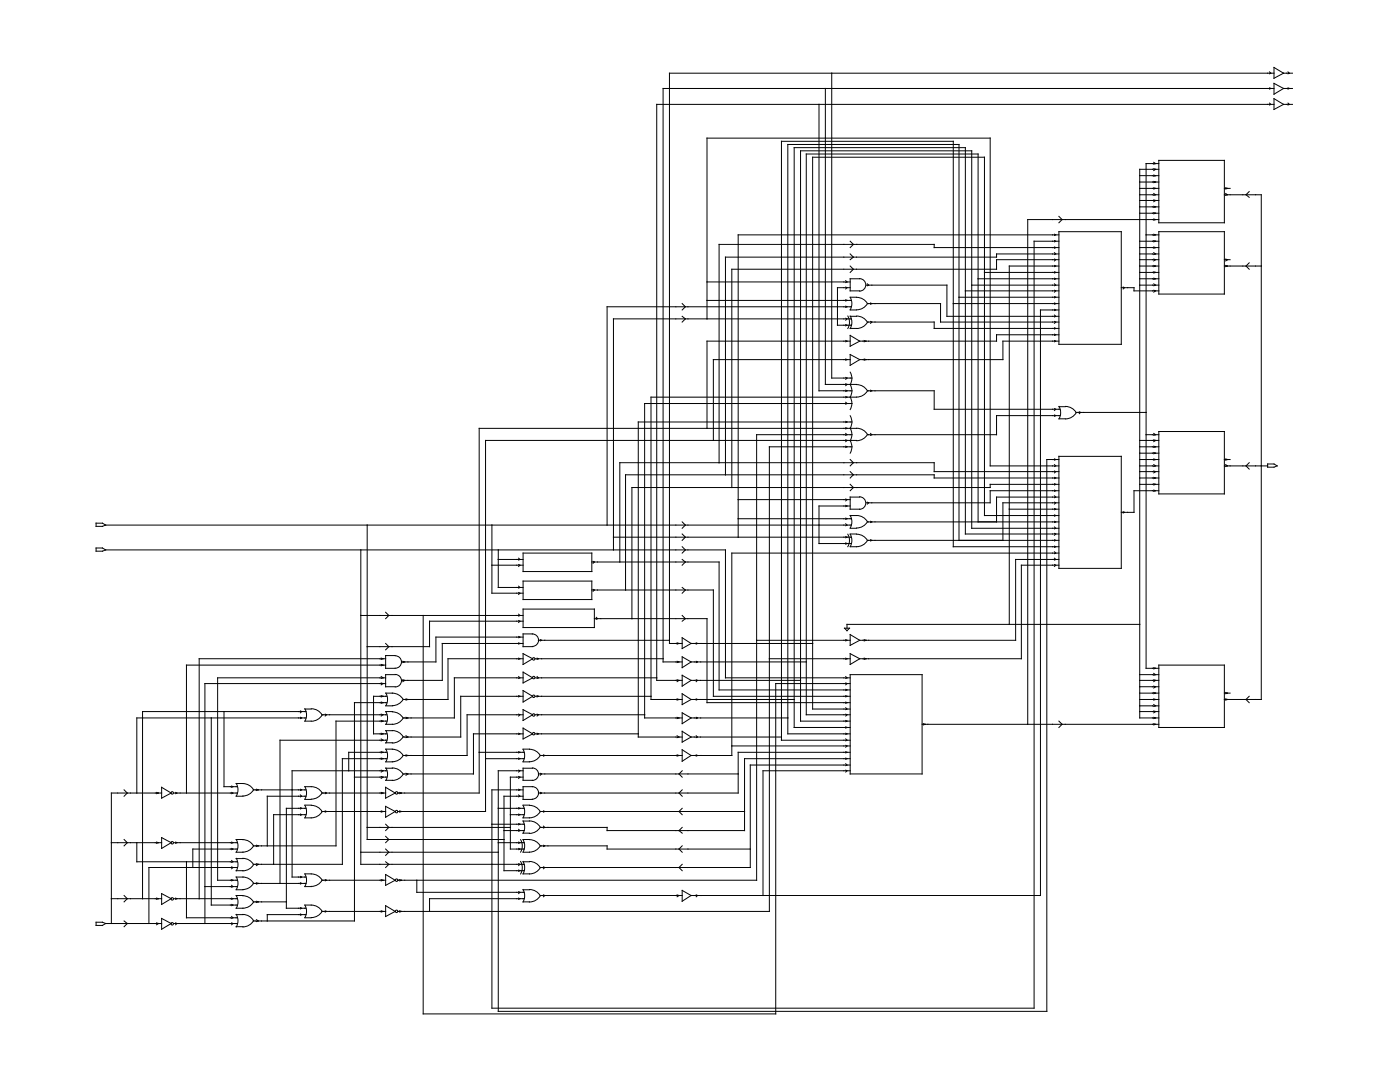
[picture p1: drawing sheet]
<svg xmlns="http://www.w3.org/2000/svg" width="279mm" height="216mm" viewBox="0 0 279 216" stroke-linecap="round" stroke-linejoin="round" font-family="sans-serif">
<g fill="none" stroke="#000" stroke-width=".2">
<path d="M164.7 17.7v59h6.2M166 14.6v60.8h4.1M253.4 17.5l.2 .2-.2 .1M253.4 14.4l.2 .2-.2 .1M254.3 16.6l1.9 1.1-1.9 1.1zM254.3 13.5l1.9 1.1-1.9 1zM254.3 19.7l1.9 1.1-1.9 1zM254.3 17.7h-122v114.4h3.8M254.3 14.6h-120.7v113.8h2.5M256.2 17.7h1.7M256.2 14.6h1.7M257 14.4l.3 .2-.3 .1"/>
<path d="M257 17.5l.3 .2-.3 .1M163.4 20.8v57.2h6.7M227.5 38.9h3.8M227.5 37.6h3.8M227.5 35.1h3.8M227.5 36.3h3.8M230.3 32.4l.3 .2-.3 .2M230.3 33.7l.3 .1-.3 .2M230.3 34.9l.3 .2-.3 .1M230.3 36.2l.3 .1-.3 .1M230.3 37.5l.3 .1-.3 .1M230.3 38.6l.3 .3-.3 .1"/>
<path d="M230.3 39.9l.3 .1-.3 .3M231.3 32h13v12.4h-13zM231.3 33.8h-3.8v109.5h3.8M231.3 32.6h-2.6v100.8h2.6M244.3 38.9h7.4v100.7h-7.4M244.3 37.6h1.2M244.6 37.5l.4 .1-.4 .1M244.6 38.6l.4 .3-.4 .1M249.3 38.2l-.6 .7 .6 .5M253.4 20.6l.2 .2-.2 .2M254.3 20.8h-123.2v115h5M256.2 20.8h1.7"/>
<path d="M257 20.6l.3 .2-.3 .2M141.1 59.9h28.8M141.1 56.3h28.6M168.8 56l.2 .3-.2 .1M168.8 57.3l.2 .1-.2 .3M168.8 59.8l.2 .1-.2 .2M169.7 57.4h-2.6v7.5h2.8M169.7 48.1l.6 .7-.6 .6M169.7 50.7l.6 .6-.6 .5M169.7 53.1l.6 .6-.6 .7M170.9 59.3h-1.2a2.49 2.49 0 0 1 0 2.5M171 59.3a2.48 2.48 0 0 1 2.1 1.3 2.49 2.49 0 0 1-2.1 1.2"/>
<path d="M171.5 55.6a1.24 1.24 0 0 1 1.3 1.2 1.24 1.24 0 0 1-1.3 1.3M171.6 55.6h-1.9v2.4h1.9M172.8 56.9h16.2v6.2h22.3M173.1 56.6l.3 .3-.3 .1M191.4 59.3h19.9M192.7 58h18.6M193.9 56.9h17.4M195.2 55.6h16.1M196.5 54.4h14.8M210.4 57.9l.3 .1-.3 .3M210.4 46.7l.3 .2-.3 .1M210.4 48l.3 .1-.3 .2"/>
<path d="M210.4 49.3l.3 .1-.3 .1M210.4 50.4l.3 .3-.3 .1M210.4 51.7l.3 .1-.3 .3M210.4 53l.3 .1-.3 .1M210.4 54.2l.3 .2-.3 .1M210.4 55.5l.3 .1-.3 .2M210.4 56.6l.3 .3-.3 .1M210.4 59.2l.3 .1-.3 .1M211.3 46.2h12.5v22.5h-12.5zM211.3 48.1h-4.9v153.1h-108.2v-43.6h6.2M211.3 53.1h-9.9v71.5M211.3 49.4h-24.9v-.6h-42.9v43.5"/>
<path d="M211.3 50.7h-12.4v.6h-54.1v43.4M211.3 51.8h-12.4v1.9h-52.8v43.6M211.3 43.2l.7 .6-.7 .6M211.3 46.9h-64v60.3M223.8 57.4h2.5v.6h5M224.2 57.3l.2 .1-.2 .3M227.5 55.6h3.8M227.5 53.1h3.8M227.5 56.9h3.8M227.5 42.5h3.8M227.5 51.8h3.8M227.5 48.1h3.8"/>
<path d="M227.5 49.4h3.8M227.5 50.7h3.8M227.5 54.4h3.8M227.5 40h3.8M227.5 41.3h3.8M228.7 46.9h2.6M230.3 42.4l.3 .1-.3 .2M230.3 43.7l.3 .1-.3 .1M230.3 46.7l.3 .2-.3 .1M230.3 48l.3 .1-.3 .2M230.3 49.3l.3 .1-.3 .1M230.3 50.4l.3 .3-.3 .1"/>
<path d="M230.3 51.7l.3 .1-.3 .3M230.3 53l.3 .1-.3 .1M230.3 54.2l.3 .2-.3 .1M230.3 55.5l.3 .1-.3 .2M230.3 56.6l.3 .3-.3 .1M230.3 57.9l.3 .1-.3 .3M230.3 41.1l.3 .2-.3 .1M231.3 46.2h13v12.5h-13zM231.3 43.8h-26.2v100.7M244.3 53.1h7.4M244.3 51.8h1.2M244.6 51.7l.4 .1-.4 .3"/>
<path d="M244.6 53l.4 .1-.4 .1M249.3 52.5l-.6 .6 .6 .6M136.1 63.1l.7 .5-.7 .7M136.1 60.6l.7 .6-.7 .6M141.1 63.6v-36h56.5v65.4h13.7M168.8 61.1l.2 .1-.2 .1M168.8 63.5l.2 .1-.2 .3M168.8 64.8l.2 .1-.2 .1M168.8 75.3l.2 .1-.2 .3M168.8 76.6l.2 .1-.2 .3M168.8 77.9l.2 .1-.2 .1M168.8 79.1l.2 .1-.2 .2"/>
<path d="M168.8 67.9l.2 .2-.2 .1M168.8 71.6l.2 .2-.2 .1M169.2 63.1a2.49 2.49 0 0 1 0 2.5M169.7 66.9l1.9 1.2-1.9 1zM169.7 70.7l1.9 1.1-1.9 1.1zM169.7 61.8h1.2M169.7 63.1h1.2M169.7 65.5h1.2M169.7 68.1h-28.6v17.4M169.7 71.8h-27.3v16.1M169.7 63.1a2.49 2.49 0 0 1 0 2.5M169.7 74.3a2.49 2.49 0 0 1 0 2.4 2.49 2.49 0 0 1 0 2.5 2.49 2.49 0 0 1 0 2.5"/>
<path d="M169.9 61.2h-48.7v43.6M169.9 63.6h-47.5v46.1M170.9 79.2h-41v60.4h6.2M171 63.1a2.48 2.48 0 0 1 2.1 1.2 2.49 2.49 0 0 1-2.1 1.3M171 76.7a2.48 2.48 0 0 1 2.1 1.3 2.49 2.49 0 0 1-2.1 1.2M172.5 67.9l.3 .2-.3 .1M172.5 71.6l.3 .2-.3 .1M173.1 60.6h14.6v3.7h23.6M173.1 64.3h13.3v1.2h24.9M173.1 78h13.3v3.7h25.2M173.7 60.5l.3 .1-.3 .1M173.7 64.1l.3 .2-.3 .2"/>
<path d="M173.7 77.9l.3 .1-.3 .1M190.2 60.6h21.1M210.4 64.1l.3 .2-.3 .2M210.4 60.5l.3 .1-.3 .1M210.4 61.7l.3 .1-.3 .2M210.4 62.9l.3 .2-.3 .1M210.4 65.4l.3 .1-.3 .2M210.4 66.7l.3 .1-.3 .1M210.4 67.9l.3 .2-.3 .1M211.3 61.8h-3.7v116.9h-69.7M211.3 66.8h-12.4v1.3h-27.3M211.3 68.1h-11.1v3.7h-28.6"/>
<path d="M147.3 99.7h22.4M168.8 99.6l.2 .1-.2 .2M168.8 84.1l.2 .1-.2 .1M168.8 85.3l.2 .2-.2 .1M168.8 86.5l.2 .2-.2 .2M168.8 87.8l.2 .1-.2 .2M168.8 89l.2 .2-.2 .1M168.8 80.3l.2 .2-.2 .1M169.7 91.7l.6 .6-.6 .7M169.7 94.1l.6 .6-.6 .7M169.7 96.6l.6 .7-.6 .6M169.7 83a2.49 2.49 0 0 1 0 2.5 2.49 2.49 0 0 1 0 2.4 2.49 2.49 0 0 1 0 2.5"/>
<path d="M170.1 80.5h-41.4v62.8h7.4M170.1 89.2h-16.6v92.7h-74.1M170.1 86.7h-19.1v88.9h-71.6M170.1 84.2h-42.7v62.9h8.7M170.9 87.9h-74v74h-17.5M170.9 85.5h-75.3v72.7h-16.2M171 85.5a2.48 2.48 0 0 1 2.1 1.2 2.49 2.49 0 0 1-2.1 1.2M171.5 99.1a1.24 1.24 0 0 1 1.3 1.3 1.24 1.24 0 0 1-1.3 1.2M171.6 99.2h-1.9v2.4h1.9M173.7 86.5l.3 .2-.3 .2M210.4 91.6l.3 .1-.3 .1M210.4 92.7l.3 .3-.3 .1"/>
<path d="M210.4 94l.3 .1-.3 .3M210.4 95.3l.3 .1-.3 .1M210.4 96.5l.3 .1-.3 .2M210.4 97.8l.3 .1-.3 .1M210.4 98.9l.3 .3-.3 .1M210.4 81.5l.3 .2-.3 .2M210.4 82.8l.3 .1-.3 .2M211.3 91.1h12.5v22.3h-12.5zM211.3 99.2h-12.4v4.9M211.3 81.2h1.3M211.3 91.7h-2.4v110.1h-109.5v-48h5M211.3 94.1h-24.9v-1.8h-62.7v19.8"/>
<path d="M211.3 95.4h-24.9v-.7h-61.6v23M211.3 96.6h-13.7v.7h-71.5v26.1M211.3 97.9h-13.7v2.4h-24.8M211.3 81.1a2.49 2.49 0 0 1 0 2.5h1.3M211.6 82.9h-12.7v3.8h-25.8M212.6 81.1a2.48 2.48 0 0 1 2.2 1.2 2.49 2.49 0 0 1-2.2 1.3M214.8 82.3h13.9M215.4 82.2l.2 .1-.2 .3M227.5 87.9h3.8M227.5 89.2h3.8M227.5 93h3.8M227.5 91.7h3.8"/>
<path d="M227.5 94.1h3.8M227.5 95.4h3.8M227.5 96.6h3.8M227.5 90.4h3.8M228.7 86.7h2.6M230.3 86.5l.3 .2-.3 .2M230.3 87.8l.3 .1-.3 .2M230.3 89l.3 .2-.3 .1M230.3 90.3l.3 .1-.3 .2M230.3 91.6l.3 .1-.3 .1M230.3 92.7l.3 .3-.3 .1M230.3 94l.3 .1-.3 .3"/>
<path d="M230.3 95.3l.3 .1-.3 .1M230.3 96.5l.3 .1-.3 .2M230.3 97.8l.3 .1-.3 .1M231.3 86.1h13v12.5h-13zM231.3 97.9h-5v4.3h-2.5M244.3 93h8.7M244.3 91.7h1.2M244.6 91.6l.4 .1-.4 .1M244.6 92.7l.4 .3-.4 .1M249.3 92.3l-.6 .7 .6 .6M253 92.6h1.3l.6 .4-.6 .2h-1.3zM19.2 104.4h1.2l.7 .4-.7 .2h-1.2z"/>
<path d="M19.2 109.3h1.2l.7 .4-.7 .3h-1.2zM21.1 104.8h148.8M21.1 109.7h123.7v25.6h24.9M72 109.7v62.8h32.6M73.3 104.8v62.7h27.3M98.2 112.8h6.2M98.2 104.8v13.6h6.2M99.4 111.6h5M99.4 109.7v7.5h5M103.5 111.4l.3 .2-.3 .2M103.5 112.6l.3 .2-.3 .2M103.5 117l.3 .2-.3 .1"/>
<path d="M103.5 118.2l.3 .2-.3 .2M104.4 110.4h13.7v3.6h-13.7zM104.4 116h13.7v3.6h-13.7zM118.1 117.7h24.3v21.2h27.3M118.1 112.1h25.4v25.6h26.2M118.4 112l.2 .1-.2 .3M118.4 117.6l.2 .1-.2 .3M122.4 107.2h47.5M136.1 109.1l.7 .6-.7 .7M136.1 106.6l.7 .6-.7 .6M136.1 104.1l.7 .7-.7 .6M136.1 111.6l.7 .5-.7 .7"/>
<path d="M136.1 117.2l.7 .5-.7 .7M147.3 103.5h22.6M168.8 100.8l.2 .2-.2 .1M168.8 103.4l.2 .1-.2 .1M168.8 104.5l.2 .3-.2 .1M168.8 107.1l.2 .1-.2 .1M168.8 108.3l.2 .2-.2 .1M169.2 106.6a2.49 2.49 0 0 1 0 2.5M169.7 105.4h1.2M169.7 109.1h1.2M169.7 101h-6.3v7.5h6.5M170.9 102.9h-1.2a2.49 2.49 0 0 1 0 2.5"/>
<path d="M170.9 106.6h-1.2a2.49 2.49 0 0 1 0 2.5M171 102.9a2.48 2.48 0 0 1 2.1 1.2 2.49 2.49 0 0 1-2.1 1.3M171 106.6a2.48 2.48 0 0 1 2.1 1.2 2.49 2.49 0 0 1-2.1 1.3M173.1 104.1h38.2M173.1 107.8h38.2M173.1 100.2l.3 .1-.3 .3M173.7 104l.3 .1-.3 .2M173.7 107.7l.3 .1-.3 .2M191.4 107.8v-79h-34.2v117.6h12.5M195.2 104.1v-73.4h-34.3v111.9h8.8M201.4 101.6h9.9M210.4 100.2l.3 .1-.3 .3"/>
<path d="M210.4 101.5l.3 .1-.3 .1M210.4 102.7l.3 .2-.3 .1M210.4 104l.3 .1-.3 .2M210.4 105.2l.3 .2-.3 .1M210.4 106.4l.3 .2-.3 .2M210.4 107.7l.3 .1-.3 .2M210.4 109l.3 .1-.3 .1M210.4 110.1l.3 .3-.3 .1M210.4 111.4l.3 .2-.3 .2M210.4 112.6l.3 .2-.3 .2M211.3 106.6h-18.6v-77.1h-34.2v115.7h11.2M211.3 110.4h-65.2v40.3h-8.2"/>
<path d="M211.3 102.9h-14.8v-71.5h-34.3v110.1h7.5M211.3 105.4h-17.4v-75.3h-34.1v113.8h9.9M211.3 109.1h-21.1v-80.9h-34.2v119.5h13.7M211.3 111.6h-8.6v16.2h-31.1M211.3 112.8h-7.5v18.6h-32.2M211.3 100.3h-11.1v7.5M224.2 102.1l.2 .1-.2 .2M72 122.8h32.4M76.1 138.8l.4 .1-.4 .2M76.1 135l.4 .3-.4 .1M76.1 136.3l.4 .1-.4 .3M76.1 131.3l.4 .1-.4 .2"/>
<path d="M76.1 132.6l.4 .1-.4 .1M77 132.7h-39.8v25.5M77 135.3h-33.6v40.3h4M77 138.3h1.4M77 131.4h-37.2v47.9M77 122.2l.6 .6-.6 .6M77 128.4l.6 .6-.6 .7M77 136.4h-36.1v47.9M77 138.3a2.49 2.49 0 0 1 0 2.5M77.2 138.9h-2.7v7.5h2.7M78.3 138.3a2.48 2.48 0 0 1 2.2 1.3 2.49 2.49 0 0 1-2.2 1.2M78.9 130.8h-1.9v2.6h1.9"/>
<path d="M78.9 134.6a1.24 1.24 0 0 1 1.2 1.2 1.24 1.24 0 0 1-1.2 1.3l-1.9-.1v-2.4h1.9M78.9 130.9a1.24 1.24 0 0 1 1.2 1.2 1.24 1.24 0 0 1-1.2 1.2M80.4 135.6l.4 .2-.4 .2M80.4 132l.4 .1-.4 .1M81 139.4l.4 .2-.4 .1M84.5 122.8v79.5h70.3v-65.9h14.9M103.5 122.6l.3 .2-.3 .1M103.5 138.8l.3 .1-.3 .2M103.5 135l.3 .3-.3 .1M103.5 131.3l.3 .1-.3 .2M103.5 127l.3 .1-.3 .2M103.5 128.3l.3 .1-.3 .1"/>
<path d="M103.5 123.8l.3 .2-.3 .2M104.4 121.5h14.2v3.7h-14.2zM104.4 130.4l1.9 1-1.9 1.2zM104.4 134.1l1.9 1.2-1.9 1zM104.4 137.8l1.9 1.1-1.9 1.2zM104.4 135.3h-13.7v8h-10.2M104.4 138.9h-12.5v8.2h-11.4M104.4 131.4h-15v8.2h-8.9M104.4 124h-18.7v5h-12.4M104.4 128.4h-16.1v7.4h-8.2M104.4 127.1h-17.4v5h-6.9M106.2 126.5a1.24 1.24 0 0 1 1.3 1.2 1.24 1.24 0 0 1-1.3 1.3"/>
<path d="M106.3 126.5h-1.9v2.5h1.9M106.8 138.9h23.1M106.8 131.4h25.5M106.8 135.3h24.3M107.2 138.8l.2 .1-.2 .2M107.2 135l.2 .3-.2 .1M107.2 131.3l.2 .1-.2 .2M107.4 127.8h26.2M107.8 127.6l.3 .2-.3 .1M118.6 123.4h22.5v16.8h28.6M119 123.2l.3 .2-.3 .2M135.1 128.3l.4 .1-.4 .1"/>
<path d="M135.1 132l.4 .1-.4 .1M135.1 135.6l.4 .2-.4 .2M135.1 139.4l.4 .2-.4 .1M136.1 127.3l1.8 1.1-1.8 1zM136.1 131.1l1.8 1-1.8 1.1zM136.1 134.7l1.8 1.1-1.8 1.1zM136.1 138.4l1.8 1.2-1.8 1zM136.1 122.8l.7 .6-.7 .6M137.9 139.6h20.6M137.9 128.4h24.3M137.9 132.1h23M137.9 135.8h21.9"/>
<path d="M138.9 128.3l.3 .1-.3 .1M138.9 132l.3 .1-.3 .1M138.9 135.6l.3 .2-.3 .2M138.9 139.4l.3 .2-.3 .1M151 127.8h18.7M153.5 131.4h16.2M168.5 125.3h1l-.5 .6zM168.8 127.6l.2 .2-.2 .1M168.8 131.3l.2 .1-.2 .2M168.8 135l.2 .3-.2 .1M168.8 136.3l.2 .1-.2 .3M168.8 137.5l.2 .2-.2 .1"/>
<path d="M168.8 138.8l.2 .1-.2 .2M169.7 126.6l1.9 1.2-1.9 1zM169.7 130.4l1.9 1-1.9 1.2zM169.7 134.6h14.3v19.8h-14.3zM172.5 127.6l.3 .2-.3 .1M172.5 131.3l.3 .1-.3 .2M227.5 134.6h3.8M227.5 124.6h-58.5v.7M227.5 138.3h3.8M227.5 139.6h3.8M227.5 137h3.8M227.5 135.8h3.8"/>
<path d="M230.3 133.2l.3 .2-.3 .1M230.3 134.4l.3 .2-.3 .1M230.3 135.6l.3 .2-.3 .2M230.3 136.9l.3 .1-.3 .3M230.3 138.2l.3 .1-.3 .1M230.3 139.4l.3 .2-.3 .1M231.3 132.7h13v12.5h-13zM244.3 138.3h1.2M244.6 138.2l.4 .1-.4 .1M244.6 139.4l.4 .2-.4 .1M249.3 138.9l-.6 .7 .6 .6M24.8 157.6l.6 .6-.6 .7"/>
<path d="M31.2 158.1l.4 .1-.4 .2M32.3 157.1l1.9 1.1-1.9 1.1zM32.3 158.2h-10.1v26.1M34.7 158.2h12.7M35.1 158.1l.2 .1-.2 .2M42.2 143.3v37.3h5.2M44.7 142v15h2.7M46.2 158.1l.3 .1-.3 .2M46.2 156.8l.3 .2-.3 .1M47.1 156.3h1.4M47.1 158.9h1.4M47.2 156.3a2.49 2.49 0 0 1 0 2.5"/>
<path d="M48.5 156.3a2.48 2.48 0 0 1 2.1 1.3 2.49 2.49 0 0 1-2.1 1.2M50.5 157.6h10.6M51.2 157.5l.4 .1-.4 .1M59.9 143.1l.3 .2-.3 .1M59.9 141.9l.3 .1-.3 .2M59.9 157.5l.3 .1-.3 .1M59.9 158.6l.3 .3-.3 .1M60.8 159.5h1.3M60.8 141.5h1.3M60.8 141.4a2.49 2.49 0 0 1 0 2.5 3.4 3.4 0 0 0 3.2-.8l.3-.4 12.9-.1M61.1 142h-32.7v37.3M61.1 143.3h-33.8v14.9"/>
<path d="M61.1 158.9h-7.8v9.9M62.1 141.4a2.48 2.48 0 0 1 2.2 1.3M64.3 158.2h12.7M64.3 158.2a2.49 2.49 0 0 1-2.2 1.3M64.3 158.2a2.48 2.48 0 0 0-2.2-1.2h-1.3a2.49 2.49 0 0 1 0 2.5M64.9 142.5l.3 .1-.3 .3M64.9 158.1l.3 .1-.3 .2M70.7 155.1h6.5M76.1 158.1l.4 .1-.4 .2M76.1 153.7l.4 .1-.4 .3M76.1 154.9l.4 .2-.4 .2M76.1 150l.4 .1-.4 .1"/>
<path d="M76.1 151.3l.4 .1-.4 .1M76.1 146.3l.4 .1-.4 .2M76.1 147.4l.4 .3-.4 .1M76.1 142.5l.4 .1-.4 .3M76.1 143.8l.4 .1-.4 .1M76.1 140.1l.4 .1-.4 .1M77 153.3h1.4M77 155.7h1.4M77 142h1.4M77 157.1l1.9 1.1-1.9 1.1zM77 149.5h1.4M77 152h1.4"/>
<path d="M77 145.8h1.4M77 148.2h1.4M77 144.5h1.4M77 140.8h1.4M77 153.2a2.49 2.49 0 0 1 0 2.5M77 149.5a2.49 2.49 0 0 1 0 2.5M77 145.8a2.49 2.49 0 0 1 0 2.5M77 142a2.49 2.49 0 0 1 0 2.5M77.2 143.9h-10.1v24.9h-16.6M77.2 151.4h-8.9v21.1h-17.8M77.2 140.2h-6.5v43.6h-20.2M77.2 150.1h-7.6v3.7"/>
<path d="M77.2 153.8h-18.9v21.2h2.8M77.2 147.7h-21.3v28.6M78.3 153.2a2.48 2.48 0 0 1 2.2 1.3 2.49 2.49 0 0 1-2.2 1.2M78.3 149.5a2.48 2.48 0 0 1 2.2 1.3M78.3 145.8a2.48 2.48 0 0 1 2.2 1.2 2.49 2.49 0 0 1-2.2 1.3M78.3 142a2.48 2.48 0 0 1 2.2 1.3 2.49 2.49 0 0 1-2.2 1.2M79.8 158.1l.3 .1-.3 .2M80.5 150.8a2.49 2.49 0 0 1-2.2 1.2M81 154.3l.4 .1-.4 .3M81 150.6l.4 .1-.4 .2M81 146.8l.4 .3-.4 .1M81 143.1l.4 .2-.4 .1"/>
<path d="M95.6 150.1h9M96.9 151.4h7.7M103.5 153.7l.3 .1-.3 .3M103.5 154.9l.3 .2-.3 .2M103.5 157.5l.3 .1-.3 .1M103.5 158.6l.3 .3-.3 .1M103.5 146.3l.3 .1-.3 .2M103.5 142.5l.3 .1-.3 .3M103.5 150l.3 .1-.3 .1M103.5 151.3l.3 .1-.3 .1M104.4 149.5a2.49 2.49 0 0 1 0 2.5M104.4 141.6l1.9 1-1.9 1.2z"/>
<path d="M104.4 145.3l1.9 1.1-1.9 1zM104.4 146.4h-9.9v8h-14M104.4 155.1h-2.5v14.3h2.7M104.4 158.9h-3.8v14.8h4M104.4 142.6h-11.2v8.1h-12.7M104.4 149.5h1.3M104.4 152h1.3M105.7 149.5a2.48 2.48 0 0 1 2.1 1.3l28.3-.1M106.2 153.2a1.24 1.24 0 0 1 1.3 1.3 1.24 1.24 0 0 1-1.3 1.2M106.2 157a1.24 1.24 0 0 1 1.3 1.2 1.24 1.24 0 0 1-1.3 1.3M106.3 153.3h-1.9v2.4h1.9M106.3 157h-1.9v2.5h1.9"/>
<path d="M106.8 142.6h21.9M106.8 146.4h20.6M107.2 142.5l.2 .1-.2 .3M107.2 146.3l.2 .1-.2 .2M107.4 154.4h39.9M107.8 150.8a2.49 2.49 0 0 1-2.1 1.2M107.8 154.3l.3 .1-.3 .3M107.8 158.1l.3 .1-.3 .2M108.5 150.6l.2 .1-.2 .2M135.1 143.1l.4 .2-.4 .1M135.1 146.8l.4 .3-.4 .1M135.1 150.6l.4 .1-.4 .2"/>
<path d="M136.1 142.2l1.8 1.1-1.8 1.1zM136.1 145.9l1.8 1.2-1.8 1zM136.1 149.6l1.8 1.1-1.8 1.2zM136.1 153.8l-.6 .6 .6 .7M136.1 157.6l-.6 .6 .6 .7M137.9 143.3h19.3M137.9 147.1h18.1M138.9 143.1l.3 .2-.3 .1M138.9 146.8l.3 .3-.3 .1M138.9 150.6l.3 .1-.3 .2M146.1 148.8h23.6M168.8 141.2l.2 .3-.2 .1"/>
<path d="M168.8 142.5l.2 .1-.2 .3M168.8 143.8l.2 .1-.2 .1M168.8 145l.2 .2-.2 .1M168.8 146.3l.2 .1-.2 .2M168.8 147.4l.2 .3-.2 .1M168.8 148.7l.2 .1-.2 .3M168.8 153.7l.2 .1-.2 .3M168.8 150l.2 .1-.2 .1M168.8 151.3l.2 .1-.2 .1M168.8 152.4l.2 .3-.2 .1M168.8 140.1l.2 .1-.2 .1M169.7 151.4h-21.1v14.3h-27.4v-.6h-13.4"/>
<path d="M169.7 152.7h-20v20.4h-41.9M169.7 150.1h-22.4v8.1h-39.9M169.7 153.8h-17.4v24.9M184 144.5h47.3M184.3 144.4l.4 .1-.4 .2M211.3 143.9l.7 .6-.7 .7M227.5 142h3.8M227.5 140.8h3.8M230.3 140.6l.3 .2-.3 .2M230.3 141.9l.3 .1-.3 .2M230.3 143.1l.3 .2-.3 .1M230.3 144.4l.3 .1-.3 .2"/>
<path d="M22.2 168.1h10.1M22.2 179.3h10.1M24.8 167.5l.6 .6-.6 .7M24.8 178.7l.6 .6-.6 .7M27.3 168.1v3.9h20.1M31.2 179.2l.4 .1-.4 .2M31.2 168l.4 .1-.4 .2M32.3 178.3l1.9 1-1.9 1.2zM32.3 167.1l1.9 1-1.9 1.2zM34.7 168.1h12.7M34.7 179.3h12.7M35.1 168l.2 .1-.2 .2"/>
<path d="M35.1 179.2l.2 .1-.2 .2M37.2 172v11.1h10.2M40.9 176.9h6.5M46.2 168l.3 .1-.3 .2M46.2 169.3l.3 .1-.3 .1M46.2 179.2l.3 .1-.3 .2M46.2 173l.3 .1-.3 .3M46.2 171.7l.3 .3-.3 .1M46.2 175.5l.3 .1-.3 .2M46.2 176.7l.3 .2-.3 .1M47.1 167.5h1.4M47.1 170.1h1.4"/>
<path d="M47.1 178.7h1.4M47.1 173.7h1.4M47.1 171.3h1.4M47.1 177.5h1.4M47.1 175h1.4M47.2 167.5a2.49 2.49 0 0 1 0 2.5M47.2 178.7a2.49 2.49 0 0 1 0 2.5M47.2 171.3a2.49 2.49 0 0 1 0 2.5M47.2 175a2.49 2.49 0 0 1 0 2.5M47.4 169.4h-8.9v3.7M47.4 173.1h-17.7v11.2M48.5 167.5a2.48 2.48 0 0 1 2.1 1.3 2.49 2.49 0 0 1-2.1 1.2"/>
<path d="M48.5 178.7a2.48 2.48 0 0 1 2.1 1.3 2.49 2.49 0 0 1-2.1 1.2M48.5 171.3a2.48 2.48 0 0 1 2.1 1.2 2.49 2.49 0 0 1-2.1 1.3M48.5 175a2.48 2.48 0 0 1 2.1 1.2 2.49 2.49 0 0 1-2.1 1.3M50.5 180h6.7M50.5 176.3h10.6M51.2 168.7l.4 .1-.4 .1M51.2 179.8l.4 .2-.4 .1M51.2 172.3l.4 .2-.4 .2M51.2 176.1l.4 .2-.4 .1M59.9 161.2l.3 .1-.3 .1M59.9 174.9l.3 .1-.3 .1M59.9 176.1l.3 .2-.3 .1"/>
<path d="M59.9 162.4l.3 .2-.3 .1M60.8 160.7h1.3M60.8 176.9h1.3M60.8 160.7a2.49 2.49 0 0 1 0 2.5 3.4 3.4 0 0 0 3.2-.8l.3-.5M61.1 161.3h-3.9v19.9h3.9M61.1 162.6h-6.5v9.9M62.1 160.7a2.48 2.48 0 0 1 2.2 1.2M64.3 161.9h12.7M64.3 175.6a3.1 3.1 0 0 0-3.5-1.2 2.49 2.49 0 0 1 0 2.5M64.9 161.8l.3 .1-.3 .2M64.9 175.5l.3 .1-.3 .2M72 170.1h27.4"/>
<path d="M73.3 165.1h28.6M76.1 175.5l.4 .1-.4 .2M76.1 161.8l.4 .1-.4 .2M77 175.6h-12.7a2.49 2.49 0 0 1-2.2 1.3M77 160.9l1.9 1-1.9 1.2zM77 174.5l1.9 1.1-1.9 1.1zM77 172l.6 .5-.6 .6M77 169.4l.6 .7-.6 .6M77 164.5l.6 .6-.6 .6M77 166.9l.6 .6-.6 .6M79.8 161.8l.3 .1-.3 .2M79.8 175.5l.3 .1-.3 .2"/>
<path d="M83.2 175.6v2.5h21.4M98.2 164.5h6.4M99.4 168.1h5.2M99.4 161.3h5.2M100.6 165.7h4M101.9 162.6h2.7M103.5 161.2l.3 .1-.3 .1M103.5 162.4l.3 .2-.3 .1M103.5 164.3l.3 .2-.3 .1M103.5 165.5l.3 .2-.3 .2M103.5 168l.3 .1-.3 .2M103.5 169.3l.3 .1-.3 .1"/>
<path d="M103.5 172.3l.3 .2-.3 .2M103.5 173.6l.3 .1-.3 .2M103.5 177.9l.3 .2-.3 .2M103.5 179.2l.3 .1-.3 .2M103.9 167.5a2.49 2.49 0 0 1 0 2.5M103.9 171.9a2.49 2.49 0 0 1 0 2.5M104.4 163.8a2.49 2.49 0 0 1 0 2.5M104.4 167.5a2.49 2.49 0 0 1 0 2.5 3.1 3.1 0 0 0 3.4-1.2M104.4 167.5h1.3M104.4 160.7h1.3M104.4 163.8h1.3M104.4 166.2h1.3"/>
<path d="M104.4 172h1.3M104.4 177.5h1.3M104.6 179.3h-18.9v2.6M105.7 160.7a2.48 2.48 0 0 1 2.1 1.2 3.1 3.1 0 0 1-3.4 1.3 2.49 2.49 0 0 0 0-2.5M105.7 163.8a2.48 2.48 0 0 1 2.1 1.3 2.49 2.49 0 0 1-2.1 1.2M105.7 167.5a2.48 2.48 0 0 1 2.1 1.3M105.7 171.9a2.48 2.48 0 0 1 2.1 1.2 2.45 2.45 0 0 1-2.1 1.3h-1.3a2.49 2.49 0 0 0 0-2.5M105.7 177.5a2.48 2.48 0 0 1 2.1 1.2 2.42 2.42 0 0 1-2.1 1.3h-1.3a2.49 2.49 0 0 0 0-2.5M107.8 168.8h13.4v.6h28.5M107.8 178.7h28.3M107.8 161.9h40.8M108.5 161.8l.2 .1-.2 .2"/>
<path d="M108.5 164.8l.2 .3-.2 .1M108.5 168.7l.2 .1-.2 .1M108.5 173l.2 .1-.2 .3M108.5 178.6l.2 .1-.2 .2M135.1 178.6l.4 .1-.4 .2M136.1 177.7l1.8 1-1.8 1.1zM136.1 161.3l-.6 .6 .6 .7M136.1 165.1l-.6 .6 .6 .5M136.1 168.8l-.6 .6 .6 .7M136.1 172.5l-.6 .6 .6 .6M138.9 178.6l.3 .1-.3 .2M19.2 184h1.2l.7 .3-.7 .4h-1.2z"/>
<path d="M21.1 184.3h11.2M24.8 183.8l.6 .5-.6 .6M31.2 184.2l.4 .1-.4 .2M32.3 183.3l1.9 1-1.9 1.1zM34.7 184.3h12.7M35.1 184.2l.2 .1-.2 .2M46.2 184.2l.3 .1-.3 .2M46.2 182.9l.3 .2-.3 .2M46.2 180.5l.3 .1-.3 .1M47.1 181.2h1.4M47.1 182.5h1.4M47.1 184.9h1.4"/>
<path d="M47.2 182.5a2.49 2.49 0 0 1 0 2.5M48.5 182.5a2.48 2.48 0 0 1 2.1 1.2 2.49 2.49 0 0 1-2.1 1.3M51.2 183.5l.4 .3-.4 .1M59.9 181.1l.3 .1-.3 .2M59.9 182.4l.3 .1-.3 .1M60.8 183.1h1.3M61.1 182.5h-7.8v1.3M64.3 181.8a2.51 2.51 0 0 0-2.2-1.2h-1.3a2.49 2.49 0 0 1 0 2.5M64.9 181.7l.3 .2-.3 .1M76.1 181.7l.4 .2-.4 .1M77 181.9l-12.7-.1a2.49 2.49 0 0 1-2.2 1.3M77 180.7l1.9 1.2-1.9 1z"/>
<path d="M79.8 181.7l.3 .2-.3 .1"/>
<circle cx="106.5" cy="135.2" r=".25"/>
<circle cx="106.5" cy="138.9" r=".25"/>
<circle cx="106.5" cy="131.5" r=".25"/>
<circle cx="34.4" cy="158.2" r=".25"/>
<circle cx="79.1" cy="158.2" r=".25"/>
<circle cx="106.5" cy="146.4" r=".25"/>
<circle cx="106.5" cy="142.7" r=".25"/>
<circle cx="34.4" cy="179.4" r=".25"/>
<circle cx="34.4" cy="168.2" r=".25"/>
<circle cx="79.1" cy="161.9" r=".25"/>
<circle cx="79.1" cy="175.6" r=".25"/>
<circle cx="34.4" cy="184.3" r=".25"/>
<circle cx="79.1" cy="181.8" r=".25"/>
</g>
</svg>
